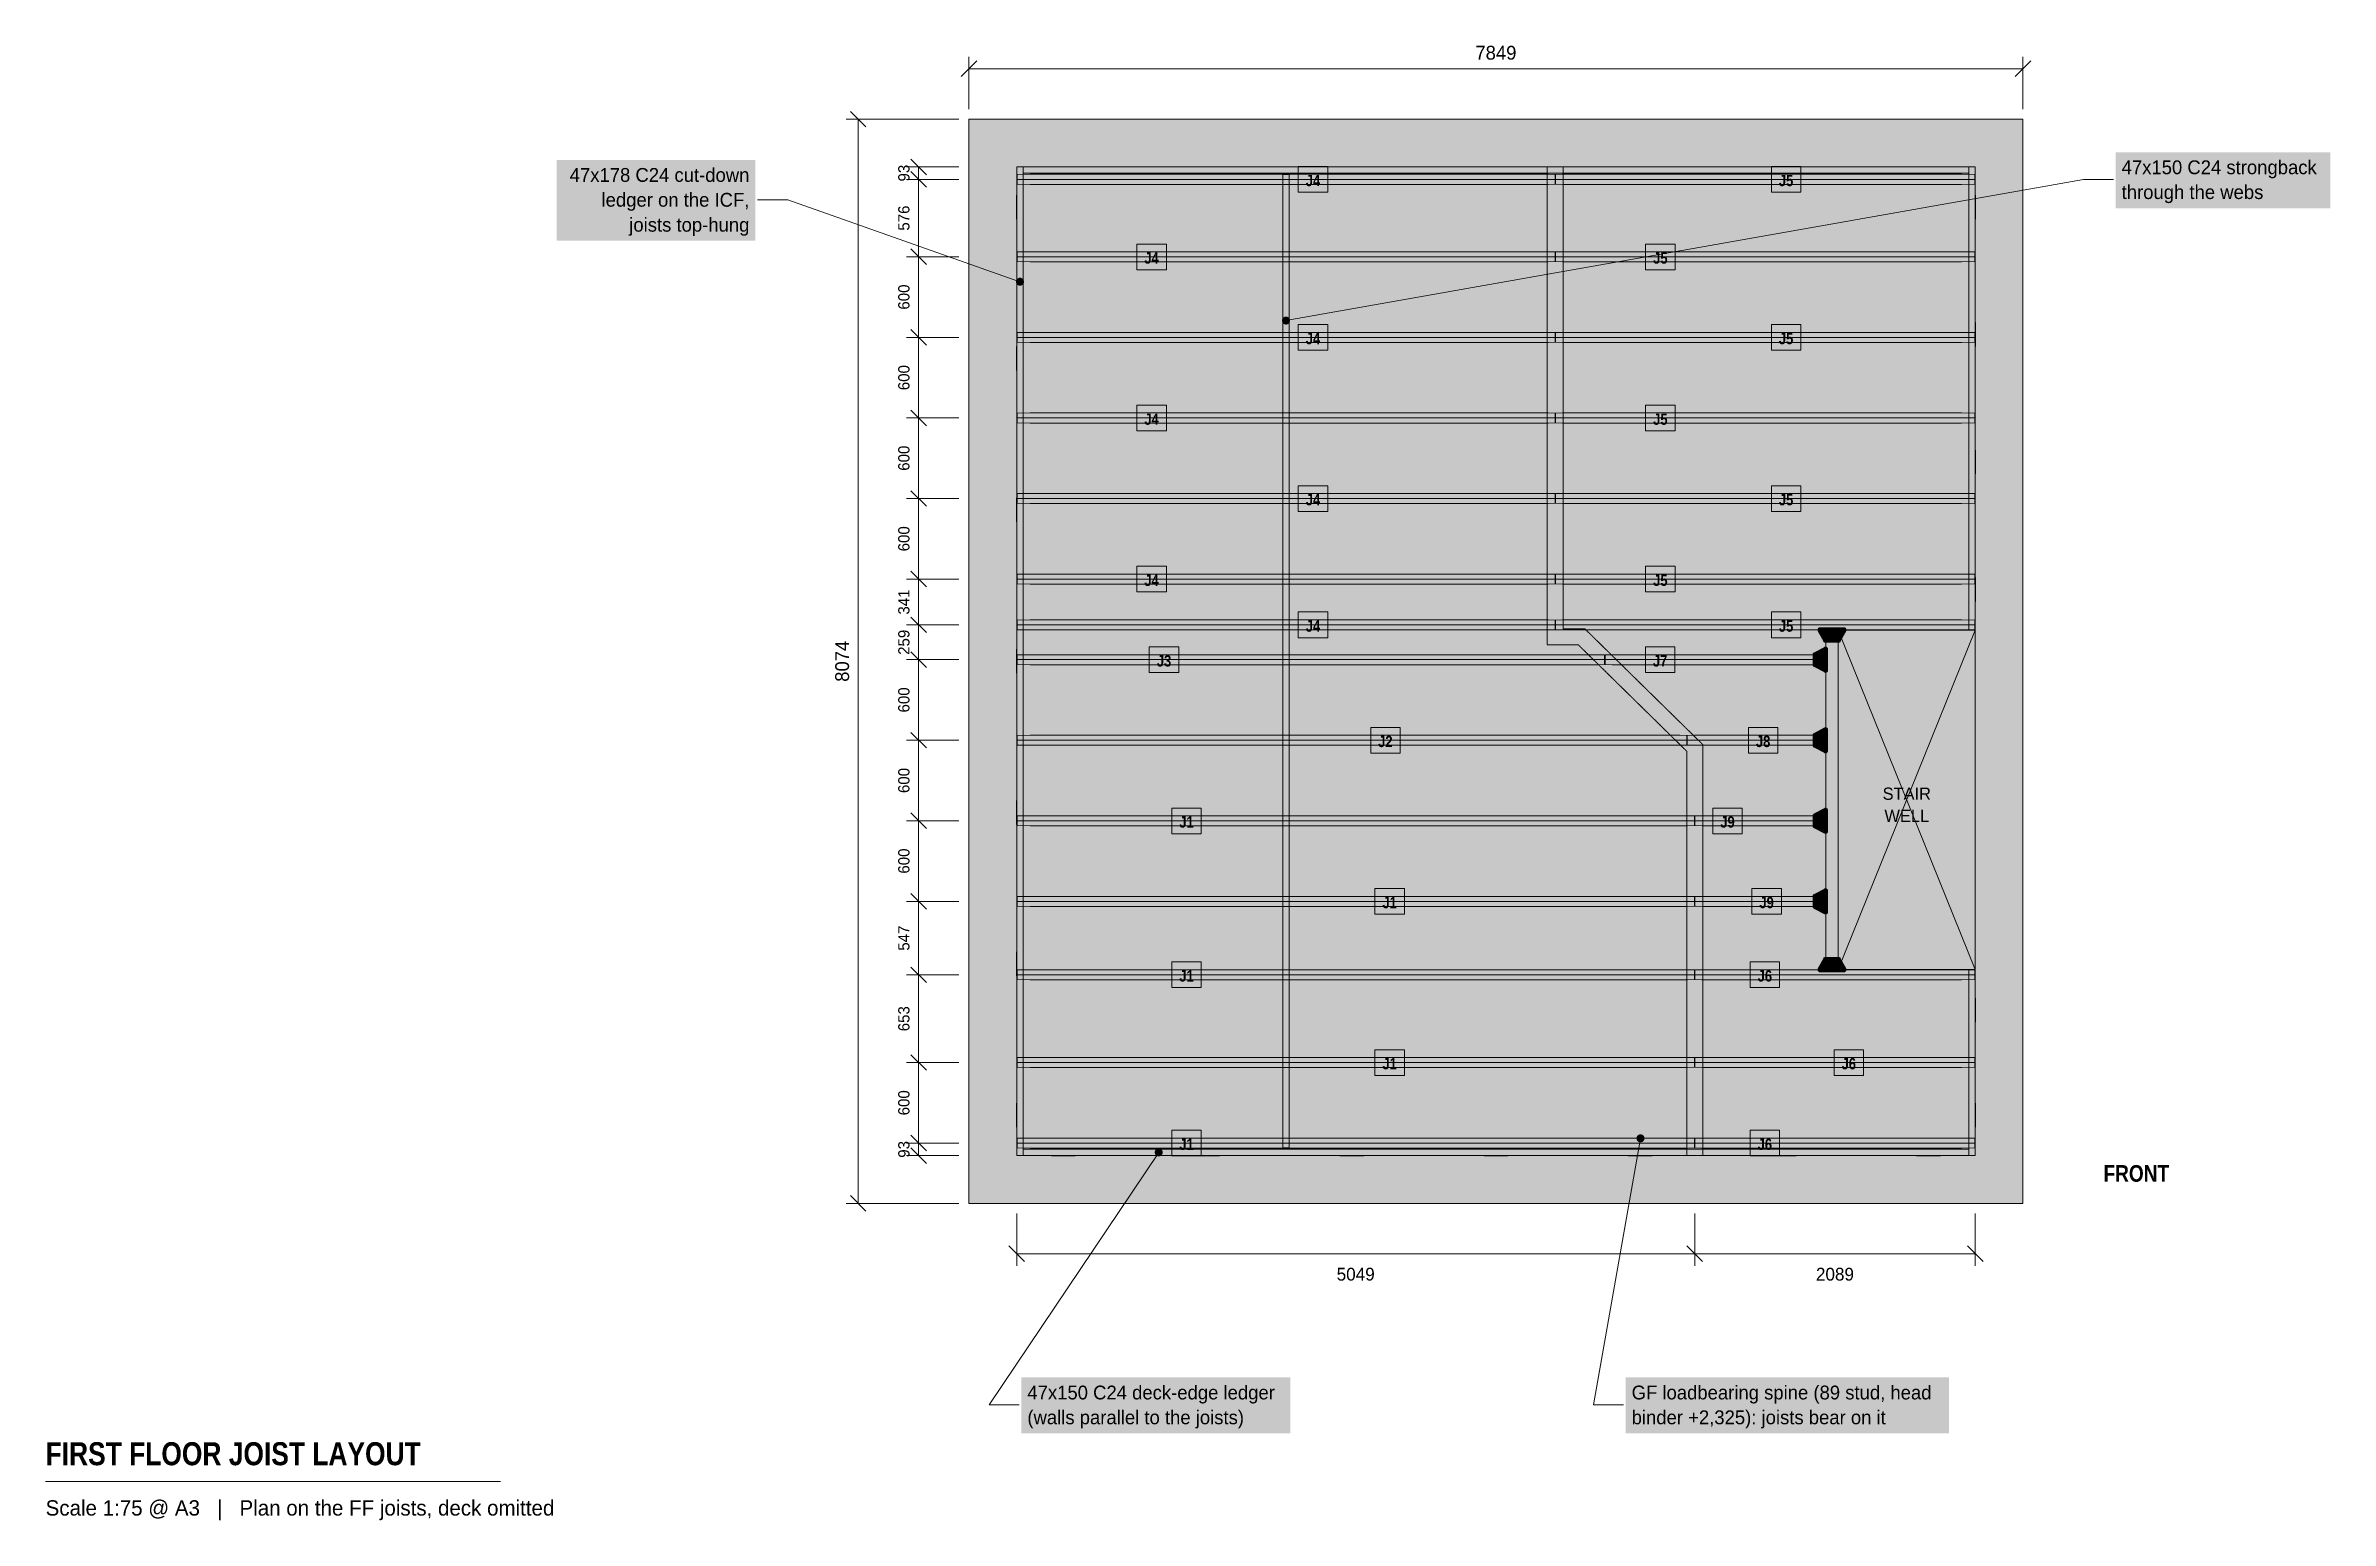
# Model space of a CAD drawing. Header units: millimetres. Extents: x -6876 to 10138, y -2360 to 8621.
import ezdxf
from ezdxf.enums import TextEntityAlignment as Align

# ---------------------------------------------------------------- set-up
doc = ezdxf.new("R2010")
doc.units = ezdxf.units.MM
doc.linetypes.add('DASHED', pattern=[1.524, 1.27, -0.254])
for name, color, linetype in [('FILL-C_595961', 7, 'Continuous'), ('FILL-C_735940', 7, 'Continuous'), ('FILL-C_B27326', 7, 'Continuous'), ('FILL-EPS', 7, 'Continuous'), ('FILL-LIGHT', 7, 'Continuous'), ('FILL-RED', 7, 'Continuous'), ('FILL-TIMBER', 7, 'Continuous'), ('FILL-WHITE', 7, 'Continuous'), ('LINE-C_735940', 7, 'Continuous'), ('LINE-C_735940-DASH', 7, 'DASHED'), ('LINE-C_B27326', 7, 'Continuous'), ('LINE-GREY', 7, 'Continuous'), ('LINE-INK', 7, 'Continuous'), ('LINE-RED', 7, 'Continuous'), ('LINE-RED-DASH', 7, 'DASHED'), ('LINE-STEEL_GREY', 7, 'Continuous'), ('LINE-STEEL_GREY-DASH', 7, 'DASHED'), ('LINE-TLS_BLUE', 7, 'Continuous'), ('TEXT-C_735940', 7, 'Continuous'), ('TEXT-C_B27326', 7, 'Continuous'), ('TEXT-INK', 7, 'Continuous'), ('TEXT-RED', 7, 'Continuous'), ('TEXT-STEEL_GREY', 7, 'Continuous'), ('TEXT-TLS_BLUE', 7, 'Continuous')]:
    doc.layers.add(name, color=color, linetype=linetype)
doc.styles.add('OpenSansCondensed-Bold', font='OpenSansCondensed-Bold.ttf')

msp = doc.modelspace()

# ---------------------------------------------------------------- texts
at = {"layer": 'TEXT-C_735940'}
for s, p in [('GF loadbearing spine (89 stud, head', (4935, -1460)), ('binder +2,325): joists bear on it', (4935, -1645))]:
    msp.add_text(s, height=102.87, dxfattribs=at).set_placement(p)
at = {"layer": 'TEXT-C_B27326'}
for s, p in [('47x178 C24 cut-down', (-1635, 7607)), ('ledger on the ICF,', (-1635, 7422)), ('joists top-hung', (-1635, 7236))]:
    msp.add_text(s, height=102.87, dxfattribs=at).set_placement(p, align=Align.RIGHT)
for s, p in [('47x150 C24 deck-edge ledger', (435, -1460)), ('(walls parallel to the joists)', (435, -1645))]:
    msp.add_text(s, height=102.87, dxfattribs=at).set_placement(p)
at = {"layer": 'TEXT-INK'}
for s, height, p in [('7849', 102.9, (3924, 8517)), ('5049', 95.2, (2880, -575)), ('2089', 95.2, (6449, -575))]:
    msp.add_text(s, height=height, dxfattribs=at).set_placement(p, align=Align.CENTER)
for s, height, p in [('93', 83.8, (-443, 7672)), ('576', 83.8, (-443, 7337)), ('600', 83.8, (-443, 6749)), ('600', 83.8, (-443, 6149)), ('600', 83.8, (-443, 5549)), ('600', 83.8, (-443, 4949)), ('341', 83.8, (-443, 4478)), ('259', 83.8, (-443, 4178)), ('8074', 102.9, (-893, 4037)), ('600', 83.8, (-443, 3749)), ('600', 83.8, (-443, 3149)), ('600', 83.8, (-443, 2549)), ('547', 83.8, (-443, 1975)), ('653', 83.8, (-443, 1375)), ('600', 83.8, (-443, 749)), ('93', 83.8, (-443, 402))]:
    msp.add_text(s, height=height, rotation=90, dxfattribs=at).set_placement(p, align=Align.CENTER)
at = {"layer": 'TEXT-INK', "style": 'OpenSansCondensed-Bold'}
msp.add_text('FIRST FLOOR JOIST LAYOUT', height=171.45, dxfattribs=at).set_placement((-6876, -1950))
at = {"layer": 'TEXT-RED'}
for s, p in [('47x150 C24 strongback', (8584, 7664)), ('through the webs', (8584, 7479))]:
    msp.add_text(s, height=102.87, dxfattribs=at).set_placement(p)
at = {"layer": 'TEXT-STEEL_GREY'}
for s, p in [('STAIR', (6984, 3005)), ('WELL', (6984, 2840))]:
    msp.add_text(s, height=91.4, dxfattribs=at).set_placement(p, align=Align.CENTER)
at = {"layer": 'TEXT-STEEL_GREY', "style": 'OpenSansCondensed-Bold'}
msp.add_text('FRONT', height=123.8, dxfattribs=at).set_placement((8449, 161))
at = {"layer": 'TEXT-STEEL_GREY'}
msp.add_text('Scale 1:75 @ A3   |   Plan on the FF joists, deck omitted', height=114.3, dxfattribs=at).set_placement((-6876, -2325))
at = {"layer": 'TEXT-TLS_BLUE', "style": 'OpenSansCondensed-Bold'}
for s, p in [('J4', (2562, 7575)), ('J5', (6085, 7575)), ('J4', (1360, 6998)), ('J5', (5149, 6998)), ('J4', (2562, 6398)), ('J5', (6085, 6398)), ('J4', (1360, 5798)), ('J5', (5149, 5798)), ('J4', (2562, 5198)), ('J5', (6085, 5198)), ('J4', (1360, 4598)), ('J5', (5149, 4598)), ('J4', (2562, 4257)), ('J5', (6085, 4257)), ('J3', (1453, 3998)), ('J7', (5147, 3998)), ('J2', (3101, 3398)), ('J8', (5914, 3398)), ('J1', (1620, 2798)), ('J9', (5649, 2798)), ('J1', (3133, 2198)), ('J9', (5940, 2198)), ('J1', (1620, 1652)), ('J6', (5927, 1652)), ('J1', (3133, 998)), ('J6', (6552, 998)), ('J1', (1620, 398)), ('J6', (5927, 398))]:
    msp.add_text(s, height=83.8, dxfattribs=at).set_placement(p, align=Align.CENTER)

# ---------------------------------------------------------------- hatches: boundary and pattern name
at = {"layer": 'FILL-C_595961', "true_color": 0x595961}
h = msp.add_hatch(color=256, dxfattribs=at)
h.dxf.hatch_style = 1
h.paths.add_polyline_path([(6378, 4179), (6377, 4179), (6375, 4179), (6374, 4180), (6372, 4180), (6371, 4181), (6370, 4182), (6368, 4182), (6367, 4183), (6366, 4184), (6366, 4186), (6365, 4187), (6325, 4262), (6324, 4263), (6324, 4265), (6323, 4266), (6323, 4268), (6323, 4269), (6323, 4271), (6323, 4272), (6323, 4274), (6324, 4275), (6324, 4277), (6325, 4278), (6326, 4279), (6326, 4281), (6327, 4282), (6328, 4283), (6330, 4283), (6331, 4284), (6332, 4285), (6334, 4285), (6335, 4286), (6337, 4286), (6338, 4286), (6516, 4286), (6517, 4286), (6519, 4286), (6520, 4285), (6522, 4285), (6523, 4284), (6524, 4283), (6526, 4283), (6527, 4282), (6528, 4281), (6528, 4279), (6529, 4278), (6530, 4277), (6530, 4275), (6531, 4274), (6531, 4272), (6531, 4271), (6531, 4269), (6531, 4268), (6531, 4266), (6530, 4265), (6530, 4263), (6529, 4262), (6489, 4187), (6488, 4186), (6488, 4184), (6487, 4183), (6486, 4182), (6484, 4182), (6483, 4181), (6482, 4180), (6480, 4180), (6479, 4179), (6477, 4179), (6476, 4179)])
h = msp.add_hatch(color=256, dxfattribs=at)
h.dxf.hatch_style = 1
h.paths.add_polyline_path([(6377, 3956), (6376, 3956), (6374, 3956), (6373, 3956), (6371, 3957), (6370, 3957), (6295, 3997), (6294, 3998), (6292, 3999), (6291, 4000), (6290, 4001), (6290, 4002), (6289, 4004), (6288, 4005), (6288, 4006), (6287, 4008), (6287, 4009), (6287, 4011), (6287, 4087), (6287, 4088), (6287, 4090), (6288, 4091), (6288, 4092), (6289, 4094), (6290, 4095), (6290, 4096), (6291, 4097), (6292, 4098), (6294, 4099), (6295, 4100), (6370, 4140), (6371, 4140), (6373, 4141), (6374, 4141), (6376, 4142), (6377, 4142), (6379, 4142), (6380, 4142), (6382, 4141), (6383, 4141), (6385, 4140), (6386, 4140), (6387, 4139), (6389, 4138), (6390, 4137), (6391, 4136), (6391, 4135), (6392, 4134), (6393, 4132), (6393, 4131), (6394, 4130), (6394, 4128), (6394, 4127), (6394, 3971), (6394, 3969), (6394, 3968), (6393, 3966), (6393, 3965), (6392, 3964), (6391, 3962), (6391, 3961), (6390, 3960), (6389, 3959), (6387, 3958), (6386, 3957), (6385, 3957), (6383, 3956), (6382, 3956), (6380, 3956), (6379, 3956)])
h = msp.add_hatch(color=256, dxfattribs=at)
h.dxf.hatch_style = 1
h.paths.add_polyline_path([(6377, 3356), (6376, 3356), (6374, 3356), (6373, 3356), (6371, 3357), (6370, 3357), (6295, 3397), (6294, 3398), (6292, 3399), (6291, 3400), (6290, 3401), (6290, 3402), (6289, 3404), (6288, 3405), (6288, 3406), (6287, 3408), (6287, 3409), (6287, 3411), (6287, 3487), (6287, 3488), (6287, 3490), (6288, 3491), (6288, 3492), (6289, 3494), (6290, 3495), (6290, 3496), (6291, 3497), (6292, 3498), (6294, 3499), (6295, 3500), (6370, 3540), (6371, 3540), (6373, 3541), (6374, 3541), (6376, 3542), (6377, 3542), (6379, 3542), (6380, 3542), (6382, 3541), (6383, 3541), (6385, 3540), (6386, 3540), (6387, 3539), (6389, 3538), (6390, 3537), (6391, 3536), (6391, 3535), (6392, 3534), (6393, 3532), (6393, 3531), (6394, 3530), (6394, 3528), (6394, 3527), (6394, 3371), (6394, 3369), (6394, 3368), (6393, 3366), (6393, 3365), (6392, 3364), (6391, 3362), (6391, 3361), (6390, 3360), (6389, 3359), (6387, 3358), (6386, 3357), (6385, 3357), (6383, 3356), (6382, 3356), (6380, 3356), (6379, 3356)])
h = msp.add_hatch(color=256, dxfattribs=at)
h.dxf.hatch_style = 1
h.paths.add_polyline_path([(6377, 2756), (6376, 2756), (6374, 2756), (6373, 2756), (6371, 2757), (6370, 2757), (6295, 2797), (6294, 2798), (6292, 2799), (6291, 2800), (6290, 2801), (6290, 2802), (6289, 2804), (6288, 2805), (6288, 2806), (6287, 2808), (6287, 2809), (6287, 2811), (6287, 2887), (6287, 2888), (6287, 2890), (6288, 2891), (6288, 2892), (6289, 2894), (6290, 2895), (6290, 2896), (6291, 2897), (6292, 2898), (6294, 2899), (6295, 2900), (6370, 2940), (6371, 2940), (6373, 2941), (6374, 2941), (6376, 2942), (6377, 2942), (6379, 2942), (6380, 2942), (6382, 2941), (6383, 2941), (6385, 2940), (6386, 2940), (6387, 2939), (6389, 2938), (6390, 2937), (6391, 2936), (6391, 2935), (6392, 2934), (6393, 2932), (6393, 2931), (6394, 2930), (6394, 2928), (6394, 2927), (6394, 2771), (6394, 2769), (6394, 2768), (6393, 2766), (6393, 2765), (6392, 2764), (6391, 2762), (6391, 2761), (6390, 2760), (6389, 2759), (6387, 2758), (6386, 2757), (6385, 2757), (6383, 2756), (6382, 2756), (6380, 2756), (6379, 2756)])
h = msp.add_hatch(color=256, dxfattribs=at)
h.dxf.hatch_style = 1
h.paths.add_polyline_path([(6377, 2156), (6376, 2156), (6374, 2156), (6373, 2156), (6371, 2157), (6370, 2157), (6295, 2197), (6294, 2198), (6292, 2199), (6291, 2200), (6290, 2201), (6290, 2202), (6289, 2204), (6288, 2205), (6288, 2206), (6287, 2208), (6287, 2209), (6287, 2211), (6287, 2287), (6287, 2288), (6287, 2290), (6288, 2291), (6288, 2292), (6289, 2294), (6290, 2295), (6290, 2296), (6291, 2297), (6292, 2298), (6294, 2299), (6295, 2300), (6370, 2340), (6371, 2340), (6373, 2341), (6374, 2341), (6376, 2342), (6377, 2342), (6379, 2342), (6380, 2342), (6382, 2341), (6383, 2341), (6385, 2340), (6386, 2340), (6387, 2339), (6389, 2338), (6390, 2337), (6391, 2336), (6391, 2335), (6392, 2334), (6393, 2332), (6393, 2331), (6394, 2330), (6394, 2328), (6394, 2327), (6394, 2171), (6394, 2169), (6394, 2168), (6393, 2166), (6393, 2165), (6392, 2164), (6391, 2162), (6391, 2161), (6390, 2160), (6389, 2159), (6387, 2158), (6386, 2157), (6385, 2157), (6383, 2156), (6382, 2156), (6380, 2156), (6379, 2156)])
h = msp.add_hatch(color=256, dxfattribs=at)
h.dxf.hatch_style = 1
h.paths.add_polyline_path([(6338, 1724), (6337, 1725), (6335, 1725), (6334, 1725), (6332, 1726), (6331, 1726), (6330, 1727), (6328, 1728), (6327, 1729), (6326, 1730), (6326, 1731), (6325, 1732), (6324, 1734), (6324, 1735), (6323, 1737), (6323, 1738), (6323, 1740), (6323, 1741), (6323, 1743), (6323, 1744), (6324, 1746), (6324, 1747), (6325, 1749), (6365, 1824), (6366, 1825), (6366, 1826), (6367, 1827), (6368, 1828), (6370, 1829), (6371, 1830), (6372, 1830), (6374, 1831), (6375, 1831), (6377, 1831), (6378, 1832), (6476, 1832), (6477, 1831), (6479, 1831), (6480, 1831), (6482, 1830), (6483, 1830), (6484, 1829), (6486, 1828), (6487, 1827), (6488, 1826), (6488, 1825), (6489, 1824), (6529, 1749), (6530, 1747), (6530, 1746), (6531, 1744), (6531, 1743), (6531, 1741), (6531, 1740), (6531, 1738), (6531, 1737), (6530, 1735), (6530, 1734), (6529, 1732), (6528, 1731), (6528, 1730), (6527, 1729), (6526, 1728), (6524, 1727), (6523, 1726), (6522, 1726), (6520, 1725), (6519, 1725), (6517, 1725), (6516, 1724)])
at = {"layer": 'FILL-C_735940', "true_color": 0x735940}
h = msp.add_hatch(color=256, dxfattribs=at)
h.dxf.hatch_style = 1
h.paths.add_polyline_path([(5031, 484), (5030, 492), (5027, 499), (5022, 506), (5016, 510), (5009, 513), (5001, 514), (4993, 513), (4986, 510), (4980, 506), (4975, 499), (4972, 492), (4971, 484), (4972, 477), (4975, 469), (4980, 463), (4986, 458), (4993, 455), (5001, 454), (5009, 455), (5016, 458), (5022, 463), (5027, 469), (5030, 477)])
at = {"layer": 'FILL-C_B27326', "true_color": 0xb27326}
h = msp.add_hatch(color=256, dxfattribs=at)
h.dxf.hatch_style = 1
h.paths.add_polyline_path([(410, 6863), (409, 6871), (406, 6878), (401, 6884), (395, 6889), (388, 6892), (380, 6893), (372, 6892), (365, 6889), (359, 6884), (354, 6878), (351, 6871), (350, 6863), (351, 6855), (354, 6848), (359, 6842), (365, 6837), (372, 6834), (380, 6833), (388, 6834), (395, 6837), (401, 6842), (406, 6848), (409, 6855)])
h = msp.add_hatch(color=256, dxfattribs=at)
h.dxf.hatch_style = 1
h.paths.add_polyline_path([(6380, 1741), (6380, 4269), (6474, 4269), (6474, 1741)])
h = msp.add_hatch(color=256, dxfattribs=at)
h.dxf.hatch_style = 1
h.paths.add_polyline_path([(1443, 380), (1442, 388), (1439, 395), (1434, 401), (1428, 406), (1421, 409), (1413, 410), (1405, 409), (1398, 406), (1392, 401), (1387, 395), (1384, 388), (1383, 380), (1384, 372), (1387, 365), (1392, 359), (1398, 354), (1405, 351), (1413, 350), (1421, 351), (1428, 354), (1434, 359), (1439, 365), (1442, 372)])
at = {"layer": 'FILL-EPS', "true_color": 0xd9e8f7}
h = msp.add_hatch(color=256, dxfattribs=at)
h.dxf.hatch_style = 1
h.paths.add_polyline_path([(457, 7588), (359, 7589), (359, 7661), (457, 7663), (4313, 7663), (4365, 7661), (4365, 7589), (4313, 7588)])
h = msp.add_hatch(color=256, dxfattribs=at)
h.dxf.hatch_style = 1
h.paths.add_polyline_path([(4421, 7588), (4368, 7589), (4368, 7661), (4421, 7663), (7391, 7663), (7490, 7661), (7490, 7589), (7391, 7588)])
h = msp.add_hatch(color=256, dxfattribs=at)
h.dxf.hatch_style = 1
h.paths.add_polyline_path([(457, 7011), (359, 7013), (359, 7085), (457, 7086), (4313, 7086), (4365, 7085), (4365, 7013), (4313, 7011)])
h = msp.add_hatch(color=256, dxfattribs=at)
h.dxf.hatch_style = 1
h.paths.add_polyline_path([(4421, 7011), (4368, 7013), (4368, 7085), (4421, 7086), (7391, 7086), (7490, 7085), (7490, 7013), (7391, 7011)])
h = msp.add_hatch(color=256, dxfattribs=at)
h.dxf.hatch_style = 1
h.paths.add_polyline_path([(457, 6411), (359, 6413), (359, 6485), (457, 6486), (4313, 6486), (4365, 6485), (4365, 6413), (4313, 6411)])
h = msp.add_hatch(color=256, dxfattribs=at)
h.dxf.hatch_style = 1
h.paths.add_polyline_path([(4421, 6411), (4368, 6413), (4368, 6485), (4421, 6486), (7391, 6486), (7490, 6485), (7490, 6413), (7391, 6411)])
h = msp.add_hatch(color=256, dxfattribs=at)
h.dxf.hatch_style = 1
h.paths.add_polyline_path([(457, 5811), (359, 5813), (359, 5885), (457, 5886), (4313, 5886), (4365, 5885), (4365, 5813), (4313, 5811)])
h = msp.add_hatch(color=256, dxfattribs=at)
h.dxf.hatch_style = 1
h.paths.add_polyline_path([(4421, 5811), (4368, 5813), (4368, 5885), (4421, 5886), (7391, 5886), (7490, 5885), (7490, 5813), (7391, 5811)])
h = msp.add_hatch(color=256, dxfattribs=at)
h.dxf.hatch_style = 1
h.paths.add_polyline_path([(457, 5211), (359, 5213), (359, 5285), (457, 5286), (4313, 5286), (4365, 5285), (4365, 5213), (4313, 5211)])
h = msp.add_hatch(color=256, dxfattribs=at)
h.dxf.hatch_style = 1
h.paths.add_polyline_path([(4421, 5211), (4368, 5213), (4368, 5285), (4421, 5286), (7391, 5286), (7490, 5285), (7490, 5213), (7391, 5211)])
h = msp.add_hatch(color=256, dxfattribs=at)
h.dxf.hatch_style = 1
h.paths.add_polyline_path([(457, 4611), (359, 4613), (359, 4685), (457, 4686), (4313, 4686), (4365, 4685), (4365, 4613), (4313, 4611)])
h = msp.add_hatch(color=256, dxfattribs=at)
h.dxf.hatch_style = 1
h.paths.add_polyline_path([(4421, 4611), (4368, 4613), (4368, 4685), (4421, 4686), (7391, 4686), (7490, 4685), (7490, 4613), (7391, 4611)])
h = msp.add_hatch(color=256, dxfattribs=at)
h.dxf.hatch_style = 1
h.paths.add_polyline_path([(457, 4271), (359, 4272), (359, 4344), (457, 4345), (4313, 4345), (4365, 4344), (4365, 4272), (4313, 4271)])
h = msp.add_hatch(color=256, dxfattribs=at)
h.dxf.hatch_style = 1
h.paths.add_polyline_path([(4421, 4271), (4368, 4272), (4368, 4344), (4421, 4345), (7391, 4345), (7490, 4344), (7490, 4272), (7391, 4271)])
h = msp.add_hatch(color=256, dxfattribs=at)
h.dxf.hatch_style = 1
h.paths.add_polyline_path([(457, 4011), (359, 4013), (359, 4085), (457, 4086), (4683, 4086), (4734, 4085), (4734, 4013), (4683, 4011)])
h = msp.add_hatch(color=256, dxfattribs=at)
h.dxf.hatch_style = 1
h.paths.add_polyline_path([(4790, 4011), (4737, 4013), (4737, 4085), (4790, 4086), (6324, 4086), (6377, 4085), (6377, 4013), (6324, 4011)])
h = msp.add_hatch(color=256, dxfattribs=at)
h.dxf.hatch_style = 1
h.paths.add_polyline_path([(457, 3411), (359, 3413), (359, 3485), (457, 3486), (5294, 3486), (5345, 3485), (5345, 3413), (5294, 3411)])
h = msp.add_hatch(color=256, dxfattribs=at)
h.dxf.hatch_style = 1
h.paths.add_polyline_path([(5402, 3411), (5349, 3413), (5349, 3485), (5402, 3486), (6323, 3486), (6377, 3485), (6377, 3413), (6323, 3411)])
h = msp.add_hatch(color=256, dxfattribs=at)
h.dxf.hatch_style = 1
h.paths.add_polyline_path([(457, 2811), (359, 2813), (359, 2885), (457, 2886), (5351, 2886), (5403, 2885), (5403, 2813), (5351, 2811)])
h = msp.add_hatch(color=256, dxfattribs=at)
h.dxf.hatch_style = 1
h.paths.add_polyline_path([(5460, 2811), (5406, 2813), (5406, 2885), (5460, 2886), (6324, 2886), (6377, 2885), (6377, 2813), (6324, 2811)])
h = msp.add_hatch(color=256, dxfattribs=at)
h.dxf.hatch_style = 1
h.paths.add_polyline_path([(457, 2211), (359, 2213), (359, 2285), (457, 2286), (5351, 2286), (5403, 2285), (5403, 2213), (5351, 2211)])
h = msp.add_hatch(color=256, dxfattribs=at)
h.dxf.hatch_style = 1
h.paths.add_polyline_path([(5460, 2211), (5406, 2213), (5406, 2285), (5460, 2286), (6324, 2286), (6377, 2285), (6377, 2213), (6324, 2211)])
h = msp.add_hatch(color=256, dxfattribs=at)
h.dxf.hatch_style = 1
h.paths.add_polyline_path([(457, 1665), (359, 1666), (359, 1738), (457, 1740), (5351, 1740), (5403, 1738), (5403, 1666), (5351, 1665)])
h = msp.add_hatch(color=256, dxfattribs=at)
h.dxf.hatch_style = 1
h.paths.add_polyline_path([(5458, 1665), (5406, 1666), (5406, 1738), (5458, 1740), (7392, 1740), (7490, 1738), (7490, 1666), (7392, 1665)])
h = msp.add_hatch(color=256, dxfattribs=at)
h.dxf.hatch_style = 1
h.paths.add_polyline_path([(457, 1011), (359, 1013), (359, 1085), (457, 1086), (5351, 1086), (5403, 1085), (5403, 1013), (5351, 1011)])
h = msp.add_hatch(color=256, dxfattribs=at)
h.dxf.hatch_style = 1
h.paths.add_polyline_path([(5458, 1011), (5406, 1013), (5406, 1085), (5458, 1086), (7392, 1086), (7490, 1085), (7490, 1013), (7392, 1011)])
h = msp.add_hatch(color=256, dxfattribs=at)
h.dxf.hatch_style = 1
h.paths.add_polyline_path([(457, 411), (359, 413), (359, 485), (457, 486), (5351, 486), (5403, 485), (5403, 413), (5351, 411)])
h = msp.add_hatch(color=256, dxfattribs=at)
h.dxf.hatch_style = 1
h.paths.add_polyline_path([(5458, 411), (5406, 413), (5406, 485), (5458, 486), (7392, 486), (7490, 485), (7490, 413), (7392, 411)])
at = {"layer": 'FILL-LIGHT', "true_color": 0xdedee0}
h = msp.add_hatch(color=256, dxfattribs=at)
h.dxf.hatch_style = 1
h.paths.add_polyline_path([(0, 8074), (0, 8074), (7849, 8074), (7849, 8074), (7849, 8074), (7849, 0), (7849, 0), (7849, 0), (0, 0), (0, 0), (0, 0), (0, 8074)])
h.paths.add_polyline_path([(356, 356), (356, 356), (356, 356), (356, 356), (356, 356), (356, 356), (356, 356), (356, 356), (356, 356), (356, 356), (356, 356), (356, 356), (356, 356), (356, 356), (356, 356), (356, 356), (356, 356), (7493, 356), (7493, 356), (7493, 356), (7493, 356), (7493, 356), (7493, 356), (7493, 356), (7493, 356), (7493, 356), (7493, 356), (7493, 356), (7493, 356), (7493, 356), (7493, 356), (7493, 356), (7493, 356), (7493, 356), (7493, 7718), (7493, 7718), (7493, 7718), (7493, 7718), (7493, 7718), (7493, 7718), (7493, 7718), (7493, 7718), (7493, 7718), (7493, 7718), (7493, 7718), (7493, 7718), (7493, 7718), (7493, 7718), (7493, 7718), (7493, 7718), (7493, 7718), (356, 7718), (356, 7718), (356, 7718), (356, 7718), (356, 7718), (356, 7718), (356, 7718), (356, 7718), (356, 7718), (356, 7718), (356, 7718), (356, 7718), (356, 7718), (356, 7718), (356, 7718), (356, 7718), (356, 7718)], flags=0)
at = {"layer": 'FILL-RED', "true_color": 0xd11a1f}
h = msp.add_hatch(color=256, dxfattribs=at)
h.dxf.hatch_style = 1
h.paths.add_polyline_path([(2391, 6574), (2390, 6582), (2387, 6589), (2382, 6595), (2376, 6600), (2369, 6603), (2361, 6604), (2353, 6603), (2346, 6600), (2340, 6595), (2335, 6589), (2332, 6582), (2331, 6574), (2332, 6566), (2335, 6559), (2340, 6553), (2346, 6548), (2353, 6545), (2361, 6544), (2369, 6545), (2376, 6548), (2382, 6553), (2387, 6559), (2390, 6566)])
at = {"layer": 'FILL-TIMBER', "true_color": 0xedcc99}
h = msp.add_hatch(color=256, dxfattribs=at)
h.dxf.hatch_style = 1
h.paths.add_polyline_path([(356, 356), (356, 7718), (403, 7718), (403, 356)])
h = msp.add_hatch(color=256, dxfattribs=at)
h.dxf.hatch_style = 1
h.paths.add_polyline_path([(403, 7671), (403, 7718), (7446, 7718), (7446, 7671)])
h = msp.add_hatch(color=256, dxfattribs=at)
h.dxf.hatch_style = 1
h.paths.add_polyline_path([(614, 7718), (614, 7720), (792, 7720), (792, 7718)])
h = msp.add_hatch(color=256, dxfattribs=at)
h.dxf.hatch_style = 1
h.paths.add_polyline_path([(1688, 7718), (1688, 7720), (1866, 7720), (1866, 7718)])
h = msp.add_hatch(color=256, dxfattribs=at)
h.dxf.hatch_style = 1
h.paths.add_polyline_path([(2762, 7718), (2762, 7720), (2940, 7720), (2940, 7718)])
h = msp.add_hatch(color=256, dxfattribs=at)
h.dxf.hatch_style = 1
h.paths.add_polyline_path([(3836, 7718), (3836, 7720), (4014, 7720), (4014, 7718)])
at = {"layer": 'FILL-TIMBER', "true_color": 0xe6dbcc}
h = msp.add_hatch(color=256, dxfattribs=at)
h.dxf.hatch_style = 1
h.paths.add_polyline_path([(4538, 4159), (4307, 4159), (4307, 7718), (4426, 7718), (4426, 4278), (4587, 4278), (5464, 3417), (5464, 356), (5345, 356), (5345, 3367)])
at = {"layer": 'FILL-TIMBER', "true_color": 0xedcc99}
h = msp.add_hatch(color=256, dxfattribs=at)
h.dxf.hatch_style = 1
h.paths.add_polyline_path([(4910, 7718), (4910, 7720), (5088, 7720), (5088, 7718)])
h = msp.add_hatch(color=256, dxfattribs=at)
h.dxf.hatch_style = 1
h.paths.add_polyline_path([(5983, 7718), (5983, 7720), (6161, 7720), (6161, 7718)])
h = msp.add_hatch(color=256, dxfattribs=at)
h.dxf.hatch_style = 1
h.paths.add_polyline_path([(7057, 7718), (7057, 7720), (7235, 7720), (7235, 7718)])
h = msp.add_hatch(color=256, dxfattribs=at)
h.dxf.hatch_style = 1
h.paths.add_polyline_path([(7446, 4272), (7446, 7718), (7493, 7718), (7493, 4272)])
h = msp.add_hatch(color=256, dxfattribs=at)
h.dxf.hatch_style = 1
h.paths.add_polyline_path([(354, 7329), (354, 7507), (356, 7507), (356, 7329)])
h = msp.add_hatch(color=256, dxfattribs=at)
h.dxf.hatch_style = 1
h.paths.add_polyline_path([(7493, 7329), (7493, 7507), (7495, 7507), (7495, 7329)])
h = msp.add_hatch(color=256, dxfattribs=at)
h.dxf.hatch_style = 1
h.paths.add_polyline_path([(7493, 6381), (7493, 6559), (7495, 6559), (7495, 6381)])
h = msp.add_hatch(color=256, dxfattribs=at)
h.dxf.hatch_style = 1
h.paths.add_polyline_path([(354, 6202), (354, 6380), (356, 6380), (356, 6202)])
h = msp.add_hatch(color=256, dxfattribs=at)
h.dxf.hatch_style = 1
h.paths.add_polyline_path([(7493, 5432), (7493, 5610), (7495, 5610), (7495, 5432)])
h = msp.add_hatch(color=256, dxfattribs=at)
h.dxf.hatch_style = 1
h.paths.add_polyline_path([(354, 5075), (354, 5253), (356, 5253), (356, 5075)])
h = msp.add_hatch(color=256, dxfattribs=at)
h.dxf.hatch_style = 1
h.paths.add_polyline_path([(7493, 4483), (7493, 4661), (7495, 4661), (7495, 4483)])
h = msp.add_hatch(color=256, dxfattribs=at)
h.dxf.hatch_style = 1
h.paths.add_polyline_path([(354, 3948), (354, 4126), (356, 4126), (356, 3948)])
h = msp.add_hatch(color=256, dxfattribs=at)
h.dxf.hatch_style = 1
h.paths.add_polyline_path([(354, 2821), (354, 2999), (356, 2999), (356, 2821)])
h = msp.add_hatch(color=256, dxfattribs=at)
h.dxf.hatch_style = 1
h.paths.add_polyline_path([(354, 1694), (354, 1872), (356, 1872), (356, 1694)])
h = msp.add_hatch(color=256, dxfattribs=at)
h.dxf.hatch_style = 1
h.paths.add_polyline_path([(7446, 356), (7446, 1738), (7493, 1738), (7493, 356)])
h = msp.add_hatch(color=256, dxfattribs=at)
h.dxf.hatch_style = 1
h.paths.add_polyline_path([(7493, 1349), (7493, 1527), (7495, 1527), (7495, 1349)])
h = msp.add_hatch(color=256, dxfattribs=at)
h.dxf.hatch_style = 1
h.paths.add_polyline_path([(354, 567), (354, 745), (356, 745), (356, 567)])
h = msp.add_hatch(color=256, dxfattribs=at)
h.dxf.hatch_style = 1
h.paths.add_polyline_path([(7493, 567), (7493, 745), (7495, 745), (7495, 567)])
h = msp.add_hatch(color=256, dxfattribs=at)
h.dxf.hatch_style = 1
h.paths.add_polyline_path([(403, 356), (403, 403), (7446, 403), (7446, 356)])
h = msp.add_hatch(color=256, dxfattribs=at)
h.dxf.hatch_style = 1
h.paths.add_polyline_path([(614, 354), (614, 356), (792, 356), (792, 354)])
h = msp.add_hatch(color=256, dxfattribs=at)
h.dxf.hatch_style = 1
h.paths.add_polyline_path([(1688, 354), (1688, 356), (1866, 356), (1866, 354)])
h = msp.add_hatch(color=256, dxfattribs=at)
h.dxf.hatch_style = 1
h.paths.add_polyline_path([(2762, 354), (2762, 356), (2940, 356), (2940, 354)])
h = msp.add_hatch(color=256, dxfattribs=at)
h.dxf.hatch_style = 1
h.paths.add_polyline_path([(3836, 354), (3836, 356), (4014, 356), (4014, 354)])
h = msp.add_hatch(color=256, dxfattribs=at)
h.dxf.hatch_style = 1
h.paths.add_polyline_path([(4910, 354), (4910, 356), (5088, 356), (5088, 354)])
h = msp.add_hatch(color=256, dxfattribs=at)
h.dxf.hatch_style = 1
h.paths.add_polyline_path([(5983, 354), (5983, 356), (6161, 356), (6161, 354)])
h = msp.add_hatch(color=256, dxfattribs=at)
h.dxf.hatch_style = 1
h.paths.add_polyline_path([(7057, 354), (7057, 356), (7235, 356), (7235, 354)])
at = {"layer": 'FILL-WHITE', "true_color": 0xffffff}
h = msp.add_hatch(color=256, dxfattribs=at)
h.dxf.hatch_style = 1
h.paths.add_polyline_path([(8539, 7411), (10138, 7411), (10138, 7828), (8539, 7828)])
h = msp.add_hatch(color=256, dxfattribs=at)
h.dxf.hatch_style = 1
h.paths.add_polyline_path([(-3070, 7168), (-1590, 7168), (-1590, 7770), (-3070, 7770)])
h = msp.add_hatch(color=256, dxfattribs=at)
h.dxf.hatch_style = 1
h.paths.add_polyline_path([(2452, 7530), (2672, 7530), (2672, 7721), (2452, 7721)])
h = msp.add_hatch(color=256, dxfattribs=at)
h.dxf.hatch_style = 1
h.paths.add_polyline_path([(5976, 7530), (6195, 7530), (6195, 7721), (5976, 7721)])
h = msp.add_hatch(color=256, dxfattribs=at)
h.dxf.hatch_style = 1
h.paths.add_polyline_path([(1250, 6953), (1470, 6953), (1470, 7144), (1250, 7144)])
h = msp.add_hatch(color=256, dxfattribs=at)
h.dxf.hatch_style = 1
h.paths.add_polyline_path([(5039, 6953), (5258, 6953), (5258, 7144), (5039, 7144)])
h = msp.add_hatch(color=256, dxfattribs=at)
h.dxf.hatch_style = 1
h.paths.add_polyline_path([(2452, 6353), (2672, 6353), (2672, 6544), (2452, 6544)])
h = msp.add_hatch(color=256, dxfattribs=at)
h.dxf.hatch_style = 1
h.paths.add_polyline_path([(5976, 6353), (6195, 6353), (6195, 6544), (5976, 6544)])
h = msp.add_hatch(color=256, dxfattribs=at)
h.dxf.hatch_style = 1
h.paths.add_polyline_path([(1250, 5753), (1470, 5753), (1470, 5944), (1250, 5944)])
h = msp.add_hatch(color=256, dxfattribs=at)
h.dxf.hatch_style = 1
h.paths.add_polyline_path([(5039, 5753), (5258, 5753), (5258, 5944), (5039, 5944)])
h = msp.add_hatch(color=256, dxfattribs=at)
h.dxf.hatch_style = 1
h.paths.add_polyline_path([(2452, 5153), (2672, 5153), (2672, 5344), (2452, 5344)])
h = msp.add_hatch(color=256, dxfattribs=at)
h.dxf.hatch_style = 1
h.paths.add_polyline_path([(5976, 5153), (6195, 5153), (6195, 5344), (5976, 5344)])
h = msp.add_hatch(color=256, dxfattribs=at)
h.dxf.hatch_style = 1
h.paths.add_polyline_path([(1250, 4553), (1470, 4553), (1470, 4744), (1250, 4744)])
h = msp.add_hatch(color=256, dxfattribs=at)
h.dxf.hatch_style = 1
h.paths.add_polyline_path([(5039, 4553), (5258, 4553), (5258, 4744), (5039, 4744)])
h = msp.add_hatch(color=256, dxfattribs=at)
h.dxf.hatch_style = 1
h.paths.add_polyline_path([(2452, 4212), (2672, 4212), (2672, 4404), (2452, 4404)])
h = msp.add_hatch(color=256, dxfattribs=at)
h.dxf.hatch_style = 1
h.paths.add_polyline_path([(5976, 4212), (6195, 4212), (6195, 4404), (5976, 4404)])
h = msp.add_hatch(color=256, dxfattribs=at)
h.dxf.hatch_style = 1
h.paths.add_polyline_path([(1343, 3953), (1562, 3953), (1562, 4144), (1343, 4144)])
h = msp.add_hatch(color=256, dxfattribs=at)
h.dxf.hatch_style = 1
h.paths.add_polyline_path([(5037, 3953), (5257, 3953), (5257, 4144), (5037, 4144)])
h = msp.add_hatch(color=256, dxfattribs=at)
h.dxf.hatch_style = 1
h.paths.add_polyline_path([(2992, 3353), (3211, 3353), (3211, 3544), (2992, 3544)])
h = msp.add_hatch(color=256, dxfattribs=at)
h.dxf.hatch_style = 1
h.paths.add_polyline_path([(5804, 3353), (6024, 3353), (6024, 3544), (5804, 3544)])
h = msp.add_hatch(color=256, dxfattribs=at)
h.dxf.hatch_style = 1
h.paths.add_polyline_path([(6752, 2773), (7216, 2773), (7216, 3148), (6752, 3148)])
h = msp.add_hatch(color=256, dxfattribs=at)
h.dxf.hatch_style = 1
h.paths.add_polyline_path([(1510, 2753), (1729, 2753), (1729, 2944), (1510, 2944)])
h = msp.add_hatch(color=256, dxfattribs=at)
h.dxf.hatch_style = 1
h.paths.add_polyline_path([(5539, 2753), (5758, 2753), (5758, 2944), (5539, 2944)])
h = msp.add_hatch(color=256, dxfattribs=at)
h.dxf.hatch_style = 1
h.paths.add_polyline_path([(3023, 2153), (3243, 2153), (3243, 2344), (3023, 2344)])
h = msp.add_hatch(color=256, dxfattribs=at)
h.dxf.hatch_style = 1
h.paths.add_polyline_path([(5830, 2153), (6050, 2153), (6050, 2344), (5830, 2344)])
h = msp.add_hatch(color=256, dxfattribs=at)
h.dxf.hatch_style = 1
h.paths.add_polyline_path([(1510, 1607), (1729, 1607), (1729, 1798), (1510, 1798)])
h = msp.add_hatch(color=256, dxfattribs=at)
h.dxf.hatch_style = 1
h.paths.add_polyline_path([(5817, 1607), (6037, 1607), (6037, 1798), (5817, 1798)])
h = msp.add_hatch(color=256, dxfattribs=at)
h.dxf.hatch_style = 1
h.paths.add_polyline_path([(3023, 953), (3243, 953), (3243, 1144), (3023, 1144)])
h = msp.add_hatch(color=256, dxfattribs=at)
h.dxf.hatch_style = 1
h.paths.add_polyline_path([(6443, 953), (6662, 953), (6662, 1144), (6443, 1144)])
h = msp.add_hatch(color=256, dxfattribs=at)
h.dxf.hatch_style = 1
h.paths.add_polyline_path([(1510, 353), (1729, 353), (1729, 544), (1510, 544)])
h = msp.add_hatch(color=256, dxfattribs=at)
h.dxf.hatch_style = 1
h.paths.add_polyline_path([(5817, 353), (6037, 353), (6037, 544), (5817, 544)])
h = msp.add_hatch(color=256, dxfattribs=at)
h.dxf.hatch_style = 1
h.paths.add_polyline_path([(390, -1713), (2394, -1713), (2394, -1296), (390, -1296)])
h = msp.add_hatch(color=256, dxfattribs=at)
h.dxf.hatch_style = 1
h.paths.add_polyline_path([(4890, -1713), (7299, -1713), (7299, -1296), (4890, -1296)])

# ---------------------------------------------------------------- linework, layer by layer
at = {"layer": 'LINE-C_735940', "lineweight": 5}
for p, q in [((5001, 484), (4650, -1500)), ((4650, -1500), (4875, -1500))]:
    msp.add_line(p, q, dxfattribs=at)
at = {"layer": 'LINE-C_735940-DASH', "lineweight": 5}
msp.add_lwpolyline([(4538, 4159), (4307, 4159), (4307, 7718), (4426, 7718), (4426, 4278), (4587, 4278), (5464, 3417), (5464, 356), (5345, 356), (5345, 3367)], close=True, dxfattribs=at)
at = {"layer": 'LINE-C_B27326', "lineweight": 5}
for p, q in [((-1350, 7474), (-1575, 7474)), ((380, 6863), (-1350, 7474)), ((1413, 380), (150, -1500)), ((150, -1500), (375, -1500))]:
    msp.add_line(p, q, dxfattribs=at)
for points in [[(356, 356), (356, 7718), (403, 7718), (403, 356)], [(403, 7671), (403, 7718), (7446, 7718), (7446, 7671)], [(614, 7718), (614, 7720), (792, 7720), (792, 7718)], [(1688, 7718), (1688, 7720), (1866, 7720), (1866, 7718)], [(2762, 7718), (2762, 7720), (2940, 7720), (2940, 7718)], [(3836, 7718), (3836, 7720), (4014, 7720), (4014, 7718)], [(4910, 7718), (4910, 7720), (5088, 7720), (5088, 7718)], [(5983, 7718), (5983, 7720), (6161, 7720), (6161, 7718)], [(7057, 7718), (7057, 7720), (7235, 7720), (7235, 7718)], [(7446, 4272), (7446, 7718), (7493, 7718), (7493, 4272)], [(354, 7329), (354, 7507), (356, 7507), (356, 7329)], [(7493, 7329), (7493, 7507), (7495, 7507), (7495, 7329)], [(7493, 6381), (7493, 6559), (7495, 6559), (7495, 6381)], [(354, 6202), (354, 6380), (356, 6380), (356, 6202)], [(7493, 5432), (7493, 5610), (7495, 5610), (7495, 5432)], [(354, 5075), (354, 5253), (356, 5253), (356, 5075)], [(7493, 4483), (7493, 4661), (7495, 4661), (7495, 4483)], [(6380, 1741), (6380, 4269), (6474, 4269), (6474, 1741)], [(354, 3948), (354, 4126), (356, 4126), (356, 3948)], [(354, 2821), (354, 2999), (356, 2999), (356, 2821)], [(354, 1694), (354, 1872), (356, 1872), (356, 1694)], [(7446, 356), (7446, 1738), (7493, 1738), (7493, 356)], [(7493, 1349), (7493, 1527), (7495, 1527), (7495, 1349)], [(354, 567), (354, 745), (356, 745), (356, 567)], [(7493, 567), (7493, 745), (7495, 745), (7495, 567)], [(403, 356), (403, 403), (7446, 403), (7446, 356)], [(614, 354), (614, 356), (792, 356), (792, 354)], [(1688, 354), (1688, 356), (1866, 356), (1866, 354)], [(2762, 354), (2762, 356), (2940, 356), (2940, 354)], [(3836, 354), (3836, 356), (4014, 356), (4014, 354)], [(4910, 354), (4910, 356), (5088, 356), (5088, 354)], [(5983, 354), (5983, 356), (6161, 356), (6161, 354)], [(7057, 354), (7057, 356), (7235, 356), (7235, 354)]]:
    msp.add_lwpolyline(points, close=True, dxfattribs=at)
at = {"layer": 'LINE-GREY', "lineweight": 5}
for points in [[(0, 8074), (0, 8074), (7849, 8074), (7849, 8074), (7849, 8074), (7849, 0), (7849, 0), (7849, 0), (0, 0), (0, 0), (0, 0), (0, 8074)], [(356, 356), (356, 356), (356, 356), (356, 356), (356, 356), (356, 356), (356, 356), (356, 356), (356, 356), (356, 356), (356, 356), (356, 356), (356, 356), (356, 356), (356, 356), (356, 356), (356, 356), (7493, 356), (7493, 356), (7493, 356), (7493, 356), (7493, 356), (7493, 356), (7493, 356), (7493, 356), (7493, 356), (7493, 356), (7493, 356), (7493, 356), (7493, 356), (7493, 356), (7493, 356), (7493, 356), (7493, 356), (7493, 7718), (7493, 7718), (7493, 7718), (7493, 7718), (7493, 7718), (7493, 7718), (7493, 7718), (7493, 7718), (7493, 7718), (7493, 7718), (7493, 7718), (7493, 7718), (7493, 7718), (7493, 7718), (7493, 7718), (7493, 7718), (7493, 7718), (356, 7718), (356, 7718), (356, 7718), (356, 7718), (356, 7718), (356, 7718), (356, 7718), (356, 7718), (356, 7718), (356, 7718), (356, 7718), (356, 7718), (356, 7718), (356, 7718), (356, 7718), (356, 7718), (356, 7718)]]:
    msp.add_lwpolyline(points, close=True, dxfattribs=at)
at = {"layer": 'LINE-INK', "lineweight": 5}
for p, q in [((-58, 8391), (58, 8507)), ((0, 8149), (0, 8539)), ((7791, 8391), (7907, 8507)), ((7849, 8149), (7849, 8539)), ((0, 8449), (7849, 8449)), ((-75, 8074), (-915, 8074)), ((-767, 8016), (-883, 8132)), ((-825, 0), (-825, 8074)), ((-75, 7718), (-465, 7718)), ((-317, 7660), (-433, 7777)), ((-317, 7567), (-433, 7683)), ((-375, 356), (-375, 7718)), ((-75, 7625), (-465, 7625)), ((-75, 7049), (-465, 7049)), ((-317, 6991), (-433, 7107)), ((-317, 6391), (-433, 6507)), ((-75, 6449), (-465, 6449)), ((-75, 5849), (-465, 5849)), ((-317, 5791), (-433, 5907)), ((-317, 5191), (-433, 5307)), ((-75, 5249), (-465, 5249)), ((-75, 4649), (-465, 4649)), ((-317, 4591), (-433, 4707)), ((-75, 4308), (-465, 4308)), ((-317, 4250), (-433, 4366)), ((-317, 3991), (-433, 4107)), ((-75, 4049), (-465, 4049)), ((-75, 3449), (-465, 3449)), ((-317, 3391), (-433, 3507)), ((-317, 2791), (-433, 2907)), ((-75, 2849), (-465, 2849)), ((-75, 2249), (-465, 2249)), ((-317, 2191), (-433, 2307)), ((-75, 1702), (-465, 1702)), ((-317, 1644), (-433, 1760)), ((-75, 1049), (-465, 1049)), ((-317, 991), (-433, 1107)), ((-75, 449), (-465, 449)), ((-75, 356), (-465, 356)), ((-317, 391), (-433, 507)), ((-317, 297), (-433, 414)), ((-75, 0), (-915, 0)), ((-767, -58), (-883, 58)), ((356, -75), (356, -465)), ((5405, -75), (5405, -465)), ((7493, -75), (7493, -465)), ((297, -317), (414, -433)), ((5346, -317), (5463, -433)), ((7435, -317), (7552, -433)), ((356, -375), (7493, -375)), ((-6876, -2070), (-3488, -2070))]:
    msp.add_line(p, q, dxfattribs=at)
for points in [[(6378, 4179), (6377, 4179), (6375, 4179), (6374, 4180), (6372, 4180), (6371, 4181), (6370, 4182), (6368, 4182), (6367, 4183), (6366, 4184), (6366, 4186), (6365, 4187), (6325, 4262), (6324, 4263), (6324, 4265), (6323, 4266), (6323, 4268), (6323, 4269), (6323, 4271), (6323, 4272), (6323, 4274), (6324, 4275), (6324, 4277), (6325, 4278), (6326, 4279), (6326, 4281), (6327, 4282), (6328, 4283), (6330, 4283), (6331, 4284), (6332, 4285), (6334, 4285), (6335, 4286), (6337, 4286), (6338, 4286), (6516, 4286), (6517, 4286), (6519, 4286), (6520, 4285), (6522, 4285), (6523, 4284), (6524, 4283), (6526, 4283), (6527, 4282), (6528, 4281), (6528, 4279), (6529, 4278), (6530, 4277), (6530, 4275), (6531, 4274), (6531, 4272), (6531, 4271), (6531, 4269), (6531, 4268), (6531, 4266), (6530, 4265), (6530, 4263), (6529, 4262), (6489, 4187), (6488, 4186), (6488, 4184), (6487, 4183), (6486, 4182), (6484, 4182), (6483, 4181), (6482, 4180), (6480, 4180), (6479, 4179), (6477, 4179), (6476, 4179)], [(6377, 3956), (6376, 3956), (6374, 3956), (6373, 3956), (6371, 3957), (6370, 3957), (6295, 3997), (6294, 3998), (6292, 3999), (6291, 4000), (6290, 4001), (6290, 4002), (6289, 4004), (6288, 4005), (6288, 4006), (6287, 4008), (6287, 4009), (6287, 4011), (6287, 4087), (6287, 4088), (6287, 4090), (6288, 4091), (6288, 4092), (6289, 4094), (6290, 4095), (6290, 4096), (6291, 4097), (6292, 4098), (6294, 4099), (6295, 4100), (6370, 4140), (6371, 4140), (6373, 4141), (6374, 4141), (6376, 4142), (6377, 4142), (6379, 4142), (6380, 4142), (6382, 4141), (6383, 4141), (6385, 4140), (6386, 4140), (6387, 4139), (6389, 4138), (6390, 4137), (6391, 4136), (6391, 4135), (6392, 4134), (6393, 4132), (6393, 4131), (6394, 4130), (6394, 4128), (6394, 4127), (6394, 3971), (6394, 3969), (6394, 3968), (6393, 3966), (6393, 3965), (6392, 3964), (6391, 3962), (6391, 3961), (6390, 3960), (6389, 3959), (6387, 3958), (6386, 3957), (6385, 3957), (6383, 3956), (6382, 3956), (6380, 3956), (6379, 3956)], [(6377, 3356), (6376, 3356), (6374, 3356), (6373, 3356), (6371, 3357), (6370, 3357), (6295, 3397), (6294, 3398), (6292, 3399), (6291, 3400), (6290, 3401), (6290, 3402), (6289, 3404), (6288, 3405), (6288, 3406), (6287, 3408), (6287, 3409), (6287, 3411), (6287, 3487), (6287, 3488), (6287, 3490), (6288, 3491), (6288, 3492), (6289, 3494), (6290, 3495), (6290, 3496), (6291, 3497), (6292, 3498), (6294, 3499), (6295, 3500), (6370, 3540), (6371, 3540), (6373, 3541), (6374, 3541), (6376, 3542), (6377, 3542), (6379, 3542), (6380, 3542), (6382, 3541), (6383, 3541), (6385, 3540), (6386, 3540), (6387, 3539), (6389, 3538), (6390, 3537), (6391, 3536), (6391, 3535), (6392, 3534), (6393, 3532), (6393, 3531), (6394, 3530), (6394, 3528), (6394, 3527), (6394, 3371), (6394, 3369), (6394, 3368), (6393, 3366), (6393, 3365), (6392, 3364), (6391, 3362), (6391, 3361), (6390, 3360), (6389, 3359), (6387, 3358), (6386, 3357), (6385, 3357), (6383, 3356), (6382, 3356), (6380, 3356), (6379, 3356)], [(6377, 2756), (6376, 2756), (6374, 2756), (6373, 2756), (6371, 2757), (6370, 2757), (6295, 2797), (6294, 2798), (6292, 2799), (6291, 2800), (6290, 2801), (6290, 2802), (6289, 2804), (6288, 2805), (6288, 2806), (6287, 2808), (6287, 2809), (6287, 2811), (6287, 2887), (6287, 2888), (6287, 2890), (6288, 2891), (6288, 2892), (6289, 2894), (6290, 2895), (6290, 2896), (6291, 2897), (6292, 2898), (6294, 2899), (6295, 2900), (6370, 2940), (6371, 2940), (6373, 2941), (6374, 2941), (6376, 2942), (6377, 2942), (6379, 2942), (6380, 2942), (6382, 2941), (6383, 2941), (6385, 2940), (6386, 2940), (6387, 2939), (6389, 2938), (6390, 2937), (6391, 2936), (6391, 2935), (6392, 2934), (6393, 2932), (6393, 2931), (6394, 2930), (6394, 2928), (6394, 2927), (6394, 2771), (6394, 2769), (6394, 2768), (6393, 2766), (6393, 2765), (6392, 2764), (6391, 2762), (6391, 2761), (6390, 2760), (6389, 2759), (6387, 2758), (6386, 2757), (6385, 2757), (6383, 2756), (6382, 2756), (6380, 2756), (6379, 2756)], [(6377, 2156), (6376, 2156), (6374, 2156), (6373, 2156), (6371, 2157), (6370, 2157), (6295, 2197), (6294, 2198), (6292, 2199), (6291, 2200), (6290, 2201), (6290, 2202), (6289, 2204), (6288, 2205), (6288, 2206), (6287, 2208), (6287, 2209), (6287, 2211), (6287, 2287), (6287, 2288), (6287, 2290), (6288, 2291), (6288, 2292), (6289, 2294), (6290, 2295), (6290, 2296), (6291, 2297), (6292, 2298), (6294, 2299), (6295, 2300), (6370, 2340), (6371, 2340), (6373, 2341), (6374, 2341), (6376, 2342), (6377, 2342), (6379, 2342), (6380, 2342), (6382, 2341), (6383, 2341), (6385, 2340), (6386, 2340), (6387, 2339), (6389, 2338), (6390, 2337), (6391, 2336), (6391, 2335), (6392, 2334), (6393, 2332), (6393, 2331), (6394, 2330), (6394, 2328), (6394, 2327), (6394, 2171), (6394, 2169), (6394, 2168), (6393, 2166), (6393, 2165), (6392, 2164), (6391, 2162), (6391, 2161), (6390, 2160), (6389, 2159), (6387, 2158), (6386, 2157), (6385, 2157), (6383, 2156), (6382, 2156), (6380, 2156), (6379, 2156)], [(6338, 1724), (6337, 1725), (6335, 1725), (6334, 1725), (6332, 1726), (6331, 1726), (6330, 1727), (6328, 1728), (6327, 1729), (6326, 1730), (6326, 1731), (6325, 1732), (6324, 1734), (6324, 1735), (6323, 1737), (6323, 1738), (6323, 1740), (6323, 1741), (6323, 1743), (6323, 1744), (6324, 1746), (6324, 1747), (6325, 1749), (6365, 1824), (6366, 1825), (6366, 1826), (6367, 1827), (6368, 1828), (6370, 1829), (6371, 1830), (6372, 1830), (6374, 1831), (6375, 1831), (6377, 1831), (6378, 1832), (6476, 1832), (6477, 1831), (6479, 1831), (6480, 1831), (6482, 1830), (6483, 1830), (6484, 1829), (6486, 1828), (6487, 1827), (6488, 1826), (6488, 1825), (6489, 1824), (6529, 1749), (6530, 1747), (6530, 1746), (6531, 1744), (6531, 1743), (6531, 1741), (6531, 1740), (6531, 1738), (6531, 1737), (6530, 1735), (6530, 1734), (6529, 1732), (6528, 1731), (6528, 1730), (6527, 1729), (6526, 1728), (6524, 1727), (6523, 1726), (6522, 1726), (6520, 1725), (6519, 1725), (6517, 1725), (6516, 1724)]]:
    msp.add_lwpolyline(points, close=True, dxfattribs=at)
at = {"layer": 'LINE-RED', "lineweight": 5}
for p, q in [((2361, 6574), (8299, 7624)), ((8299, 7624), (8524, 7624))]:
    msp.add_line(p, q, dxfattribs=at)
at = {"layer": 'LINE-RED-DASH', "lineweight": 5}
msp.add_lwpolyline([(2338, 413), (2338, 7661), (2385, 7661), (2385, 413)], close=True, dxfattribs=at)
at = {"layer": 'LINE-STEEL_GREY', "lineweight": 5}
for p, q in [((6474, 1741), (7493, 4269)), ((6474, 4269), (7493, 1741))]:
    msp.add_line(p, q, dxfattribs=at)
at = {"layer": 'LINE-STEEL_GREY-DASH', "lineweight": 5}
msp.add_lwpolyline([(7493, 1741), (7493, 4269), (6474, 4269), (6474, 1741)], close=True, dxfattribs=at)
at = {"layer": 'LINE-TLS_BLUE', "lineweight": 5}
for p, q in [((359, 7625), (4365, 7625)), ((4368, 7625), (7490, 7625)), ((359, 7049), (4365, 7049)), ((4368, 7049), (7490, 7049)), ((359, 6449), (4365, 6449)), ((4368, 6449), (7490, 6449)), ((359, 5849), (4365, 5849)), ((4368, 5849), (7490, 5849)), ((359, 5249), (4365, 5249)), ((4368, 5249), (7490, 5249)), ((359, 4649), (4365, 4649)), ((4368, 4649), (7490, 4649)), ((359, 4308), (4365, 4308)), ((4368, 4308), (7490, 4308)), ((359, 4049), (4734, 4049)), ((4737, 4049), (6377, 4049)), ((359, 3449), (5345, 3449)), ((5349, 3449), (6377, 3449)), ((359, 2849), (5403, 2849)), ((5406, 2849), (6377, 2849)), ((359, 2249), (5403, 2249)), ((5406, 2249), (6377, 2249)), ((359, 1703), (5403, 1703)), ((5406, 1703), (7490, 1703)), ((359, 1049), (5403, 1049)), ((5406, 1049), (7490, 1049)), ((359, 449), (5403, 449)), ((5406, 449), (7490, 449))]:
    msp.add_line(p, q, dxfattribs=at)
for points in [[(457, 7588), (359, 7589), (359, 7661), (457, 7663), (4313, 7663), (4365, 7661), (4365, 7589), (4313, 7588)], [(2452, 7530), (2672, 7530), (2672, 7721), (2452, 7721)], [(4421, 7588), (4368, 7589), (4368, 7661), (4421, 7663), (7391, 7663), (7490, 7661), (7490, 7589), (7391, 7588)], [(5976, 7530), (6195, 7530), (6195, 7721), (5976, 7721)], [(457, 7011), (359, 7013), (359, 7085), (457, 7086), (4313, 7086), (4365, 7085), (4365, 7013), (4313, 7011)], [(1250, 6953), (1470, 6953), (1470, 7144), (1250, 7144)], [(4421, 7011), (4368, 7013), (4368, 7085), (4421, 7086), (7391, 7086), (7490, 7085), (7490, 7013), (7391, 7011)], [(5039, 6953), (5258, 6953), (5258, 7144), (5039, 7144)], [(457, 6411), (359, 6413), (359, 6485), (457, 6486), (4313, 6486), (4365, 6485), (4365, 6413), (4313, 6411)], [(2452, 6353), (2672, 6353), (2672, 6544), (2452, 6544)], [(4421, 6411), (4368, 6413), (4368, 6485), (4421, 6486), (7391, 6486), (7490, 6485), (7490, 6413), (7391, 6411)], [(5976, 6353), (6195, 6353), (6195, 6544), (5976, 6544)], [(457, 5811), (359, 5813), (359, 5885), (457, 5886), (4313, 5886), (4365, 5885), (4365, 5813), (4313, 5811)], [(1250, 5753), (1470, 5753), (1470, 5944), (1250, 5944)], [(4421, 5811), (4368, 5813), (4368, 5885), (4421, 5886), (7391, 5886), (7490, 5885), (7490, 5813), (7391, 5811)], [(5039, 5753), (5258, 5753), (5258, 5944), (5039, 5944)], [(457, 5211), (359, 5213), (359, 5285), (457, 5286), (4313, 5286), (4365, 5285), (4365, 5213), (4313, 5211)], [(2452, 5153), (2672, 5153), (2672, 5344), (2452, 5344)], [(4421, 5211), (4368, 5213), (4368, 5285), (4421, 5286), (7391, 5286), (7490, 5285), (7490, 5213), (7391, 5211)], [(5976, 5153), (6195, 5153), (6195, 5344), (5976, 5344)], [(457, 4611), (359, 4613), (359, 4685), (457, 4686), (4313, 4686), (4365, 4685), (4365, 4613), (4313, 4611)], [(1250, 4553), (1470, 4553), (1470, 4744), (1250, 4744)], [(4421, 4611), (4368, 4613), (4368, 4685), (4421, 4686), (7391, 4686), (7490, 4685), (7490, 4613), (7391, 4611)], [(5039, 4553), (5258, 4553), (5258, 4744), (5039, 4744)], [(457, 4271), (359, 4272), (359, 4344), (457, 4345), (4313, 4345), (4365, 4344), (4365, 4272), (4313, 4271)], [(2452, 4212), (2672, 4212), (2672, 4404), (2452, 4404)], [(4421, 4271), (4368, 4272), (4368, 4344), (4421, 4345), (7391, 4345), (7490, 4344), (7490, 4272), (7391, 4271)], [(5976, 4212), (6195, 4212), (6195, 4404), (5976, 4404)], [(457, 4011), (359, 4013), (359, 4085), (457, 4086), (4683, 4086), (4734, 4085), (4734, 4013), (4683, 4011)], [(1343, 3953), (1562, 3953), (1562, 4144), (1343, 4144)], [(4790, 4011), (4737, 4013), (4737, 4085), (4790, 4086), (6324, 4086), (6377, 4085), (6377, 4013), (6324, 4011)], [(5037, 3953), (5257, 3953), (5257, 4144), (5037, 4144)], [(457, 3411), (359, 3413), (359, 3485), (457, 3486), (5294, 3486), (5345, 3485), (5345, 3413), (5294, 3411)], [(2992, 3353), (3211, 3353), (3211, 3544), (2992, 3544)], [(5402, 3411), (5349, 3413), (5349, 3485), (5402, 3486), (6323, 3486), (6377, 3485), (6377, 3413), (6323, 3411)], [(5804, 3353), (6024, 3353), (6024, 3544), (5804, 3544)], [(1510, 2753), (1729, 2753), (1729, 2944), (1510, 2944)], [(5539, 2753), (5758, 2753), (5758, 2944), (5539, 2944)], [(457, 2811), (359, 2813), (359, 2885), (457, 2886), (5351, 2886), (5403, 2885), (5403, 2813), (5351, 2811)], [(5460, 2811), (5406, 2813), (5406, 2885), (5460, 2886), (6324, 2886), (6377, 2885), (6377, 2813), (6324, 2811)], [(457, 2211), (359, 2213), (359, 2285), (457, 2286), (5351, 2286), (5403, 2285), (5403, 2213), (5351, 2211)], [(3023, 2153), (3243, 2153), (3243, 2344), (3023, 2344)], [(5460, 2211), (5406, 2213), (5406, 2285), (5460, 2286), (6324, 2286), (6377, 2285), (6377, 2213), (6324, 2211)], [(5830, 2153), (6050, 2153), (6050, 2344), (5830, 2344)], [(457, 1665), (359, 1666), (359, 1738), (457, 1740), (5351, 1740), (5403, 1738), (5403, 1666), (5351, 1665)], [(1510, 1607), (1729, 1607), (1729, 1798), (1510, 1798)], [(5458, 1665), (5406, 1666), (5406, 1738), (5458, 1740), (7392, 1740), (7490, 1738), (7490, 1666), (7392, 1665)], [(5817, 1607), (6037, 1607), (6037, 1798), (5817, 1798)], [(457, 1011), (359, 1013), (359, 1085), (457, 1086), (5351, 1086), (5403, 1085), (5403, 1013), (5351, 1011)], [(3023, 953), (3243, 953), (3243, 1144), (3023, 1144)], [(5458, 1011), (5406, 1013), (5406, 1085), (5458, 1086), (7392, 1086), (7490, 1085), (7490, 1013), (7392, 1011)], [(6443, 953), (6662, 953), (6662, 1144), (6443, 1144)], [(1510, 353), (1729, 353), (1729, 544), (1510, 544)], [(5817, 353), (6037, 353), (6037, 544), (5817, 544)], [(457, 411), (359, 413), (359, 485), (457, 486), (5351, 486), (5403, 485), (5403, 413), (5351, 411)], [(5458, 411), (5406, 413), (5406, 485), (5458, 486), (7392, 486), (7490, 485), (7490, 413), (7392, 411)]]:
    msp.add_lwpolyline(points, close=True, dxfattribs=at)

msp.set_redraw_order([(e.dxf.handle, doc.entitydb.next_handle()) for e in msp.query("TEXT MTEXT ATTDEF DIMENSION ARC_DIMENSION")])  # texts and dimensions are drawn at this point

doc.saveas('drawing.dxf')
